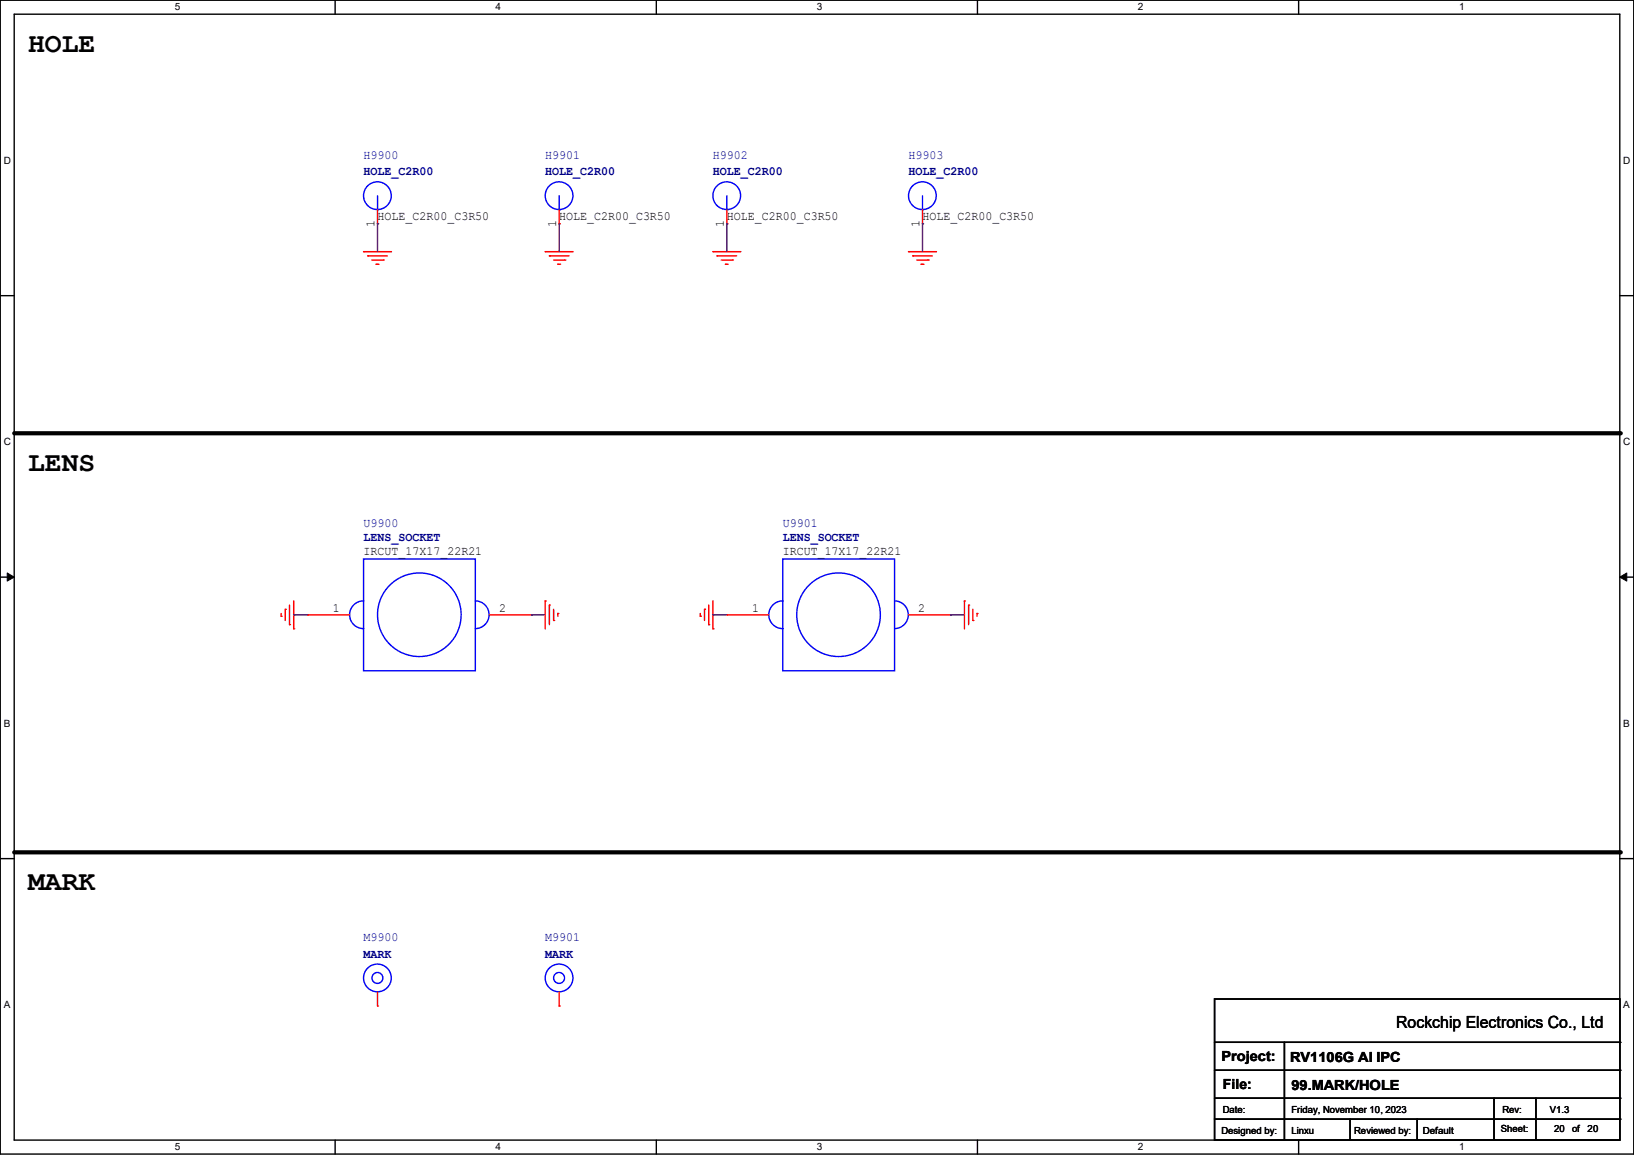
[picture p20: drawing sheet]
<svg xmlns="http://www.w3.org/2000/svg" width="297mm" height="210mm" viewBox="0 0 297 210" stroke-linecap="round" stroke-linejoin="round" font-family="sans-serif">
<defs><g id="words">
<g font-size="5.1">
<text x="5.1" y="9.4">HOLE</text>
<text x="5.1" y="85.6">LENS</text>
<text x="5.1" y="161.8">MARK</text>
</g>
<text font-size="3" x="253.8" y="186.9">Rockchip Electronics Co., Ltd</text>
<g font-size="2.5">
<text x="222" y="192.9">Project:</text>
<text x="222.3" y="198">File:</text>
<text x="234.5" y="193.2">RV1106G AI IPC</text>
<text x="234.7" y="198.2">99.MARK/HOLE</text>
</g>
<g font-size="2.3" fill="#000080">
<text x="66.1" y="28.8">H9900</text>
<text x="99.1" y="28.8">H9901</text>
<text x="129.6" y="28.8">H9902</text>
<text x="165.1" y="28.8">H9903</text>
<text x="66.1" y="31.9">HOLE_C2R00</text>
<text x="99.1" y="31.9">HOLE_C2R00</text>
<text x="129.6" y="31.9">HOLE_C2R00</text>
<text x="165.1" y="31.9">HOLE_C2R00</text>
<text x="66.1" y="95.9">U9900</text>
<text x="142.3" y="95.9">U9901</text>
<text x="66.1" y="98.4">LENS_SOCKET</text>
<text x="142.3" y="98.4">LENS_SOCKET</text>
<text x="66.1" y="171.1">M9900</text>
<text x="99.1" y="171.1">M9901</text>
<text x="66.1" y="174.1">MARK</text>
<text x="99.1" y="174.1">MARK</text>
</g>
<g font-size="2.3">
<text x="68.1" y="41.2" transform="rotate(-90 68.1 41.2)">1</text>
<text x="68.6" y="40">HOLE_C2R00_C3R50</text>
<text x="101.1" y="41.2" transform="rotate(-90 101.1 41.2)">1</text>
<text x="101.6" y="40">HOLE_C2R00_C3R50</text>
<text x="131.6" y="41.2" transform="rotate(-90 131.6 41.2)">1</text>
<text x="132.1" y="40">HOLE_C2R00_C3R50</text>
<text x="167.1" y="41.2" transform="rotate(-90 167.1 41.2)">1</text>
<text x="167.7" y="40">HOLE_C2R00_C3R50</text>
<text x="66.1" y="101">IRCUT_17X17_22R21</text>
<text x="142.3" y="101">IRCUT_17X17_22R21</text>
<text x="60.5" y="111.3">1</text>
<text x="90.7" y="111.3">2</text>
<text x="136.7" y="111.3">1</text>
<text x="166.9" y="111.3">2</text>
</g>
<g font-size="1.8">
<text x="31.7" y="1.9">5</text>
<text x="90.1" y="1.9">4</text>
<text x="148.5" y="1.9">3</text>
<text x="206.8" y="1.9">2</text>
<text x="265.2" y="1.9">1</text>
<text x=".7" y="29.8">D</text>
<text x="295.1" y="29.8">D</text>
<text x=".7" y="80.9">C</text>
<text x="295.1" y="80.9">C</text>
<text x=".7" y="132.1">B</text>
<text x="295.1" y="132.1">B</text>
<text x=".7" y="183.3">A</text>
<text x="295.1" y="183.3">A</text>
<text x="222.3" y="202.3">Date:</text>
<text x="234.7" y="202.3">Friday, November 10, 2023</text>
<text x="273.1" y="202.3">Rev:</text>
<text x="281.7" y="202.3">V1.3</text>
<text x="31.7" y="209.2">5</text>
<text x="90.1" y="209.2">4</text>
<text x="148.5" y="209.2">3</text>
<text x="206.8" y="209.2">2</text>
<text x="222" y="206.1">Designed by:</text>
<text x="234.7" y="206.1">Linxu</text>
<text x="246.2" y="206.1">Reviewed by:</text>
<text x="258.6" y="206.1">Default</text>
<text x="265.2" y="209.2">1</text>
<text x="272.8" y="205.9">Sheet:</text>
<text x="282.5" y="205.9">20</text>
<text x="285.7" y="205.9">of</text>
<text x="288.6" y="205.9">20</text>
</g>
</g></defs>
<path d="M0 0h297v209.8h-297zM2.6 2.6h291.8v204.7h-291.8z" fill="none" stroke="#000" stroke-width=".25"/>
<g fill="#fff">
<path d="M31.7 .3h1v2h-1z"/>
<path d="M31.7 207.6h1v1.9h-1z"/>
</g>
<path d="M60.9 0v2.6M60.9 207.3v2.5" fill="none" stroke="#000" stroke-width=".25"/>
<g fill="#fff">
<path d="M90.1 .3h1v2h-1z"/>
<path d="M90.1 207.6h1v1.9h-1z"/>
</g>
<path d="M119.3 0v2.6M119.3 207.3v2.5" fill="none" stroke="#000" stroke-width=".25"/>
<g fill="#fff">
<path d="M148.5 .3h.9v2h-.9z"/>
<path d="M148.5 207.6h.9v1.9h-.9z"/>
</g>
<path d="M177.7 0v2.6M177.7 207.3v2.5" fill="none" stroke="#000" stroke-width=".25"/>
<g fill="#fff">
<path d="M206.8 .3h1v2h-1z"/>
<path d="M206.8 207.6h1v1.9h-1z"/>
</g>
<path d="M236.1 0v2.6M236.1 207.3v2.5" fill="none" stroke="#000" stroke-width=".25"/>
<g fill="#fff">
<path d="M265.2 .3h1v2h-1z"/>
<path d="M265.2 207.6h1v1.9h-1z"/>
<path d="M.7 28.2h1.2v1.9h-1.2z"/>
<path d="M295.1 28.2h1.2v1.9h-1.2z"/>
<path d="M.7 79.3h1.2v2h-1.2z"/>
<path d="M295.1 79.3h1.2v2h-1.2z"/>
</g>
<path d="M0 53.8h2.6M294.4 53.8h2.6" fill="none" stroke="#000" stroke-width=".25"/>
<g fill="#fff">
<path d="M.7 130.5h1.2v2h-1.2z"/>
<path d="M295.1 130.5h1.1v2h-1.1z"/>
</g>
<path d="M0 104.9h2.6M294.4 104.9h2.6" fill="none" stroke="#000" stroke-width=".25"/>
<path d="M1.3 104.2l1.3 .7-1.3 .8zM294.4 104.9l1.3-.7v1.5z" fill="#000" stroke="#000" stroke-width=".18"/>
<g fill="#fff">
<path d="M.7 181.7h1.2v2h-1.2z"/>
<path d="M295.1 181.7h1.1v2h-1.1z"/>
</g>
<g fill="none" stroke="#000" stroke-width=".25">
<path d="M0 156.1h2.6M294.4 156.1h2.6M220.8 181.7h73.6v25.6h-73.6zM220.8 189.5h73.6M220.8 194.6h73.6M220.8 199.7h73.6M233.5 189.5v17.8M271.6 199.7v7.6M279.2 199.7v7.6M294.4 189.5h.1M294.4 194.6h.1M294.4 199.7h.1"/>
<path d="M220.8 203.5h73.6M233.5 207.3h.1M245.4 207.3h.1M245.4 203.5v3.8M257.6 207.3h.1M257.6 203.5v3.8M271.6 207.3h.1M279.2 207.3h.1M294.4 203.5h.1"/>
</g>
<path d="M2.6 78.8h291.8M2.6 155h291.8" fill="none" stroke="#000" stroke-width=".76"/>
<g fill="#000">
<circle cx="294.4" cy="78.8" r=".38"/>
<circle cx="294.4" cy="155" r=".38"/>
</g>
<g fill="none" stroke="#f00" stroke-width=".25">
<path d="M68.6 38.1v2.6M101.6 38.1v2.6M132.1 38.1v2.6M167.7 38.1v2.6M66.1 45.8h.1M66.1 45.8h5.1M66.8 46.5h.1M66.8 46.5h3.6M67.6 47.3h2M68.4 48h.1M68.4 48h.5M68.6 40.7h.1"/>
<path d="M69.6 47.3h.1M99.1 45.8h.1M99.1 45.8h5.1M99.9 46.5h.1M99.9 46.5h3.5M100.6 47.3h2.1M101.4 48h.1M101.4 48h.5M101.6 40.7h.1M102.7 47.3h.1M129.6 45.8h.1M129.6 45.8h5.1"/>
<path d="M130.3 46.5h.1M130.3 46.5h3.6M131.1 47.3h2M131.9 48h.1M131.9 48h.5M132.1 40.7h.1M133.1 47.3h.1M165.1 45.8h.1M165.1 45.8h5.1M165.9 46.5h.1M165.9 46.5h3.6M166.7 47.3h2"/>
<path d="M167.4 48h.1M167.4 48h.5M167.7 40.7h.1M168.7 47.3h.1M51.1 112.1h.1M51.1 111.5v.6M51.9 110.8h.1M51.9 110.8v2M52.6 113.6h.1M52.6 110v3.6M53.4 114.3h.1M53.4 109.3v5"/>
<path d="M55.9 111.8h.1M55.9 111.8h7.6M88.9 111.8h7.7M96.6 111.8h.1M99.1 109.3h.1M99.1 109.3v5M99.9 110h.1M99.9 110v3.6M100.6 112.8h.1M100.6 110.8v2M101.4 111.5h.1M101.4 111.5v.6"/>
<path d="M127.3 112.1h.1M127.3 111.5v.6M128.1 110.8h.1M128.1 110.8v2M128.8 113.6h.1M128.8 110v3.6M129.6 114.3h.1M129.6 109.3v5M132.1 111.8h.1M132.1 111.8h7.6M165.1 111.8h7.7M172.8 111.8h.1"/>
<path d="M175.3 109.3h.1M175.3 109.3v5M176.1 110h.1M176.1 110v3.6M176.8 112.8h.1M176.8 110.8v2M177.6 111.5h.1M177.6 111.5v.6M68.6 182.9h.1M68.6 180.4v2.5M101.6 182.9h.1M101.6 180.4v2.5"/>
</g>
<g fill="none" stroke="#00f" stroke-width=".25">
<path d="M68.6 38.1h.1M68.6 35.6v2.5M101.6 38.1h.1M101.6 35.6v2.5M132.1 38.1h.1M132.1 35.6v2.5M167.7 38.1h.1M167.7 35.6v2.5M66.1 109.3a2.52 2.52 0 0 0-2.6 2.5 2.52 2.52 0 0 0 2.6 2.5M66.1 101.6h20.3v20.4h-20.3zM86.4 109.3a2.52 2.52 0 0 1 2.5 2.5 2.52 2.52 0 0 1-2.5 2.5M142.3 101.6h20.3v20.4h-20.3z"/>
<path d="M142.3 109.3a2.52 2.52 0 0 0-2.6 2.5 2.52 2.52 0 0 0 2.6 2.5M162.6 109.3a2.52 2.52 0 0 1 2.5 2.5 2.52 2.52 0 0 1-2.5 2.5"/>
<circle cx="68.6" cy="35.6" r="2.52"/>
<circle cx="101.6" cy="35.6" r="2.52"/>
<circle cx="132.1" cy="35.6" r="2.52"/>
<circle cx="167.7" cy="35.6" r="2.52"/>
<circle cx="76.2" cy="111.8" r="7.6"/>
<circle cx="152.4" cy="111.8" r="7.6"/>
<circle cx="68.6" cy="177.8" r="2.52"/>
<circle cx="68.6" cy="177.8" r=".99"/>
<circle cx="101.6" cy="177.8" r="2.52"/>
<circle cx="101.6" cy="177.8" r=".99"/>
</g>
<g fill="none" stroke="#800040" stroke-width=".25">
<path d="M68.6 40.7h.1M68.6 40.7v5.1M101.6 40.7h.1M101.6 40.7v5.1M132.1 40.7h.1M132.1 40.7v5.1M167.7 40.7h.1M167.7 40.7v5.1M53.4 111.8h.1M53.4 111.8h2.5M96.6 111.8h.1M96.6 111.8h2.5"/>
<path d="M129.6 111.8h.1M129.6 111.8h2.5M172.8 111.8h.1M172.8 111.8h2.5"/>
</g>
<use href="#words"/>
</svg>
